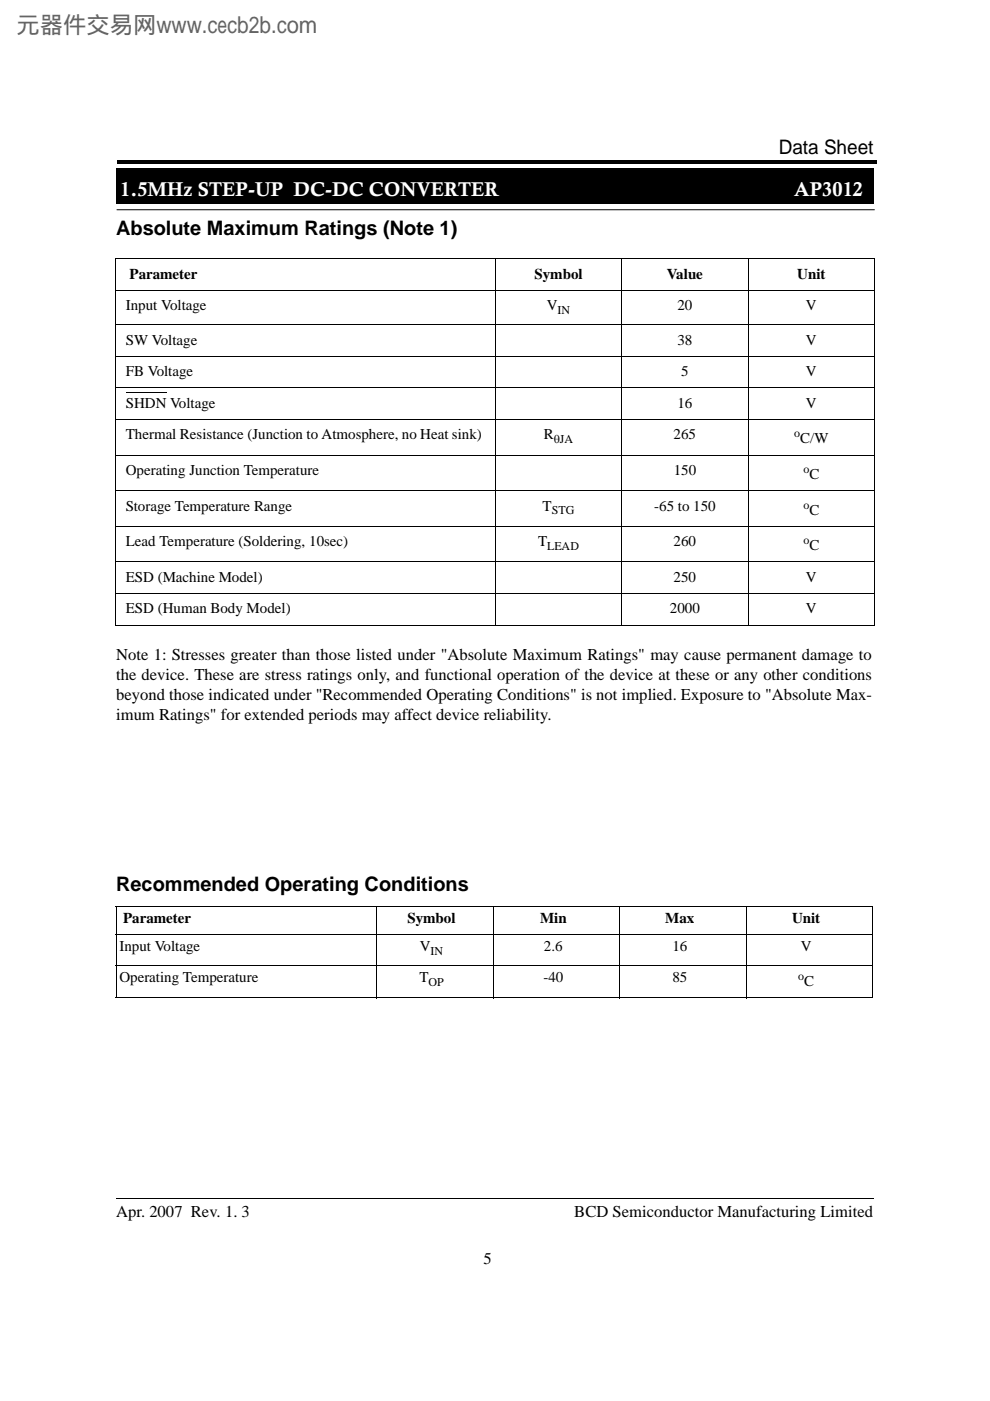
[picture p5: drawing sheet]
<svg xmlns="http://www.w3.org/2000/svg" width="210mm" height="297mm" viewBox="0 0 210 297" stroke-linecap="round" stroke-linejoin="round" font-family="sans-serif">
<defs><g id="words">
<text font-size="4.9" fill="#646464" x="3.5" y="7.1">元器件交易网www.cecb2b.com</text>
<g font-size="4.2">
<text x="165.1" y="32.6">Data Sheet</text>
<text x="24.6" y="49.7">Absolute Maximum Ratings (Note 1)</text>
<text x="24.6" y="188.8">Recommended Operating Conditions</text>
</g>
<g font-size="4.2" fill="#fff">
<text x="25.5" y="41.6">1.5MHz STEP-UP DC-DC CONVERTER</text>
<text x="168.4" y="41.6">AP3012</text>
</g>
<g font-size="3.5">
<text x="24.6" y="139.9">Note 1: Stresses greater than those listed under &quot;Absolute Maximum Ratings&quot; may cause permanent damage to</text>
<text x="24.6" y="148.4">beyond those indicated under &quot;Recommended Operating Conditions&quot; is not implied. Exposure to &quot;Absolute Max-</text>
<text x="24.6" y="144.2">the device. These are stress ratings only, and functional operation of the device at these or any other conditions</text>
<text x="24.6" y="152.6">imum Ratings&quot; for extended periods may affect device reliability.</text>
<text x="24.6" y="258">Apr. 2007 Rev. 1. 3</text>
<text x="121.8" y="258">BCD Semiconductor Manufacturing Limited</text>
<text x="102.5" y="268.1">5</text>
</g>
<g font-size="3.2">
<text x="27.5" y="59.1">Parameter</text>
<text x="113.3" y="59.1">Symbol</text>
<text x="141.4" y="59.1">Value</text>
<text x="169.1" y="59.1">Unit</text>
<text x="26.7" y="65.8">Input Voltage</text>
<text x="115.9" y="65.8">V</text>
<text x="143.6" y="65.8">20</text>
<text x="170.9" y="65.8">V</text>
<text x="26.7" y="73">SW Voltage</text>
<text x="143.6" y="73">38</text>
<text x="170.9" y="73">V</text>
<text x="26.7" y="79.8">FB Voltage</text>
<text x="144.4" y="79.8">5</text>
<text x="170.9" y="79.8">V</text>
<text x="26.7" y="86.5">SHDN Voltage</text>
<text x="143.6" y="86.5">16</text>
<text x="170.9" y="86.5">V</text>
<text x="26.7" y="93.2">Thermal Resistance (Junction to Atmosphere, no Heat sink)</text>
<text x="115.3" y="93.2">R</text>
<text x="142.8" y="93.2">265</text>
<text x="169.7" y="94">C/W</text>
<text x="26.7" y="100.7">Operating Junction Temperature</text>
<text x="142.8" y="100.7">150</text>
<text x="171.6" y="101.6">C</text>
<text x="26.7" y="108.3">Storage Temperature Range</text>
<text x="115" y="108.3">T</text>
<text x="138.7" y="108.3">-65 to 150</text>
<text x="171.6" y="109.1">C</text>
<text x="26.7" y="115.8">Lead Temperature (Soldering, 10sec)</text>
<text x="114.1" y="115.8">T</text>
<text x="142.8" y="115.8">260</text>
<text x="171.6" y="116.6">C</text>
<text x="26.7" y="123.4">ESD (Machine Model)</text>
<text x="142.8" y="123.4">250</text>
<text x="170.9" y="123.4">V</text>
<text x="26.7" y="130.1">ESD (Human Body Model)</text>
<text x="142" y="130.1">2000</text>
<text x="170.9" y="130.1">V</text>
<text x="26.1" y="195.7">Parameter</text>
<text x="86.4" y="195.7">Symbol</text>
<text x="114.5" y="195.7">Min</text>
<text x="141" y="195.7">Max</text>
<text x="167.9" y="195.7">Unit</text>
<text x="25.3" y="201.7">Input Voltage</text>
<text x="89" y="201.7">V</text>
<text x="115.3" y="201.7">2.6</text>
<text x="142.6" y="201.7">16</text>
<text x="169.8" y="201.7">V</text>
<text x="25.3" y="208.3">Operating Temperature</text>
<text x="88.9" y="208.3">T</text>
<text x="115.2" y="208.3">-40</text>
<text x="142.6" y="208.3">85</text>
<text x="170.5" y="209.1">C</text>
</g>
<g font-size="2.5">
<text x="118.2" y="66.6">IN</text>
<text x="117.4" y="94">θJA</text>
<text x="168.4" y="92.7">o</text>
<text x="170.3" y="100.3">o</text>
<text x="170.3" y="107.8">o</text>
<text x="117" y="109.1">STG</text>
<text x="116" y="116.6">LEAD</text>
<text x="170.3" y="115.4">o</text>
<text x="91.3" y="202.5">IN</text>
<text x="90.8" y="209.1">OP</text>
<text x="169.2" y="207.8">o</text>
</g>
</g></defs>
<path d="M24.8 34h.3v.7h-.3zM25.1 34h160.8v.7h-160.8zM24.7 35.7h160.5v7.5h-160.5z" fill="#000"/>
<g fill="none" stroke="#000" stroke-width=".21">
<path d="M24.7 35.7h160.5M24.7 35.7v7.5M185.2 35.7v7.5h-160.5M24.5 54.8h161M24.6 54.9v77.5M24.7 44.5h160.8M105 54.7v77.9M131.8 54.7v77.9M158.6 54.7v77.9M185.4 54.9v77.5M24.5 61.5h161M24.5 68.8h161"/>
<path d="M24.5 75.5h161M24.5 82.2h161M24.5 88.9h161M24.5 96.5h161M26.7 83.3h8.6M24.5 104h161M24.5 111.6h161M24.5 119.1h161M24.5 125.8h161M24.5 132.5h161M24.5 192.2h160.6M24.5 198.2h160.6"/>
<path d="M24.6 192.3v19.2M79.8 192.1v19.6M104.6 192.1v19.6M131.4 192.1v19.6M158.2 192.1v19.6M185 192.3v19.2M24.5 204.7h160.6M24.5 211.6h160.6M24.7 254h160.5"/>
</g>
<use href="#words"/>
</svg>
